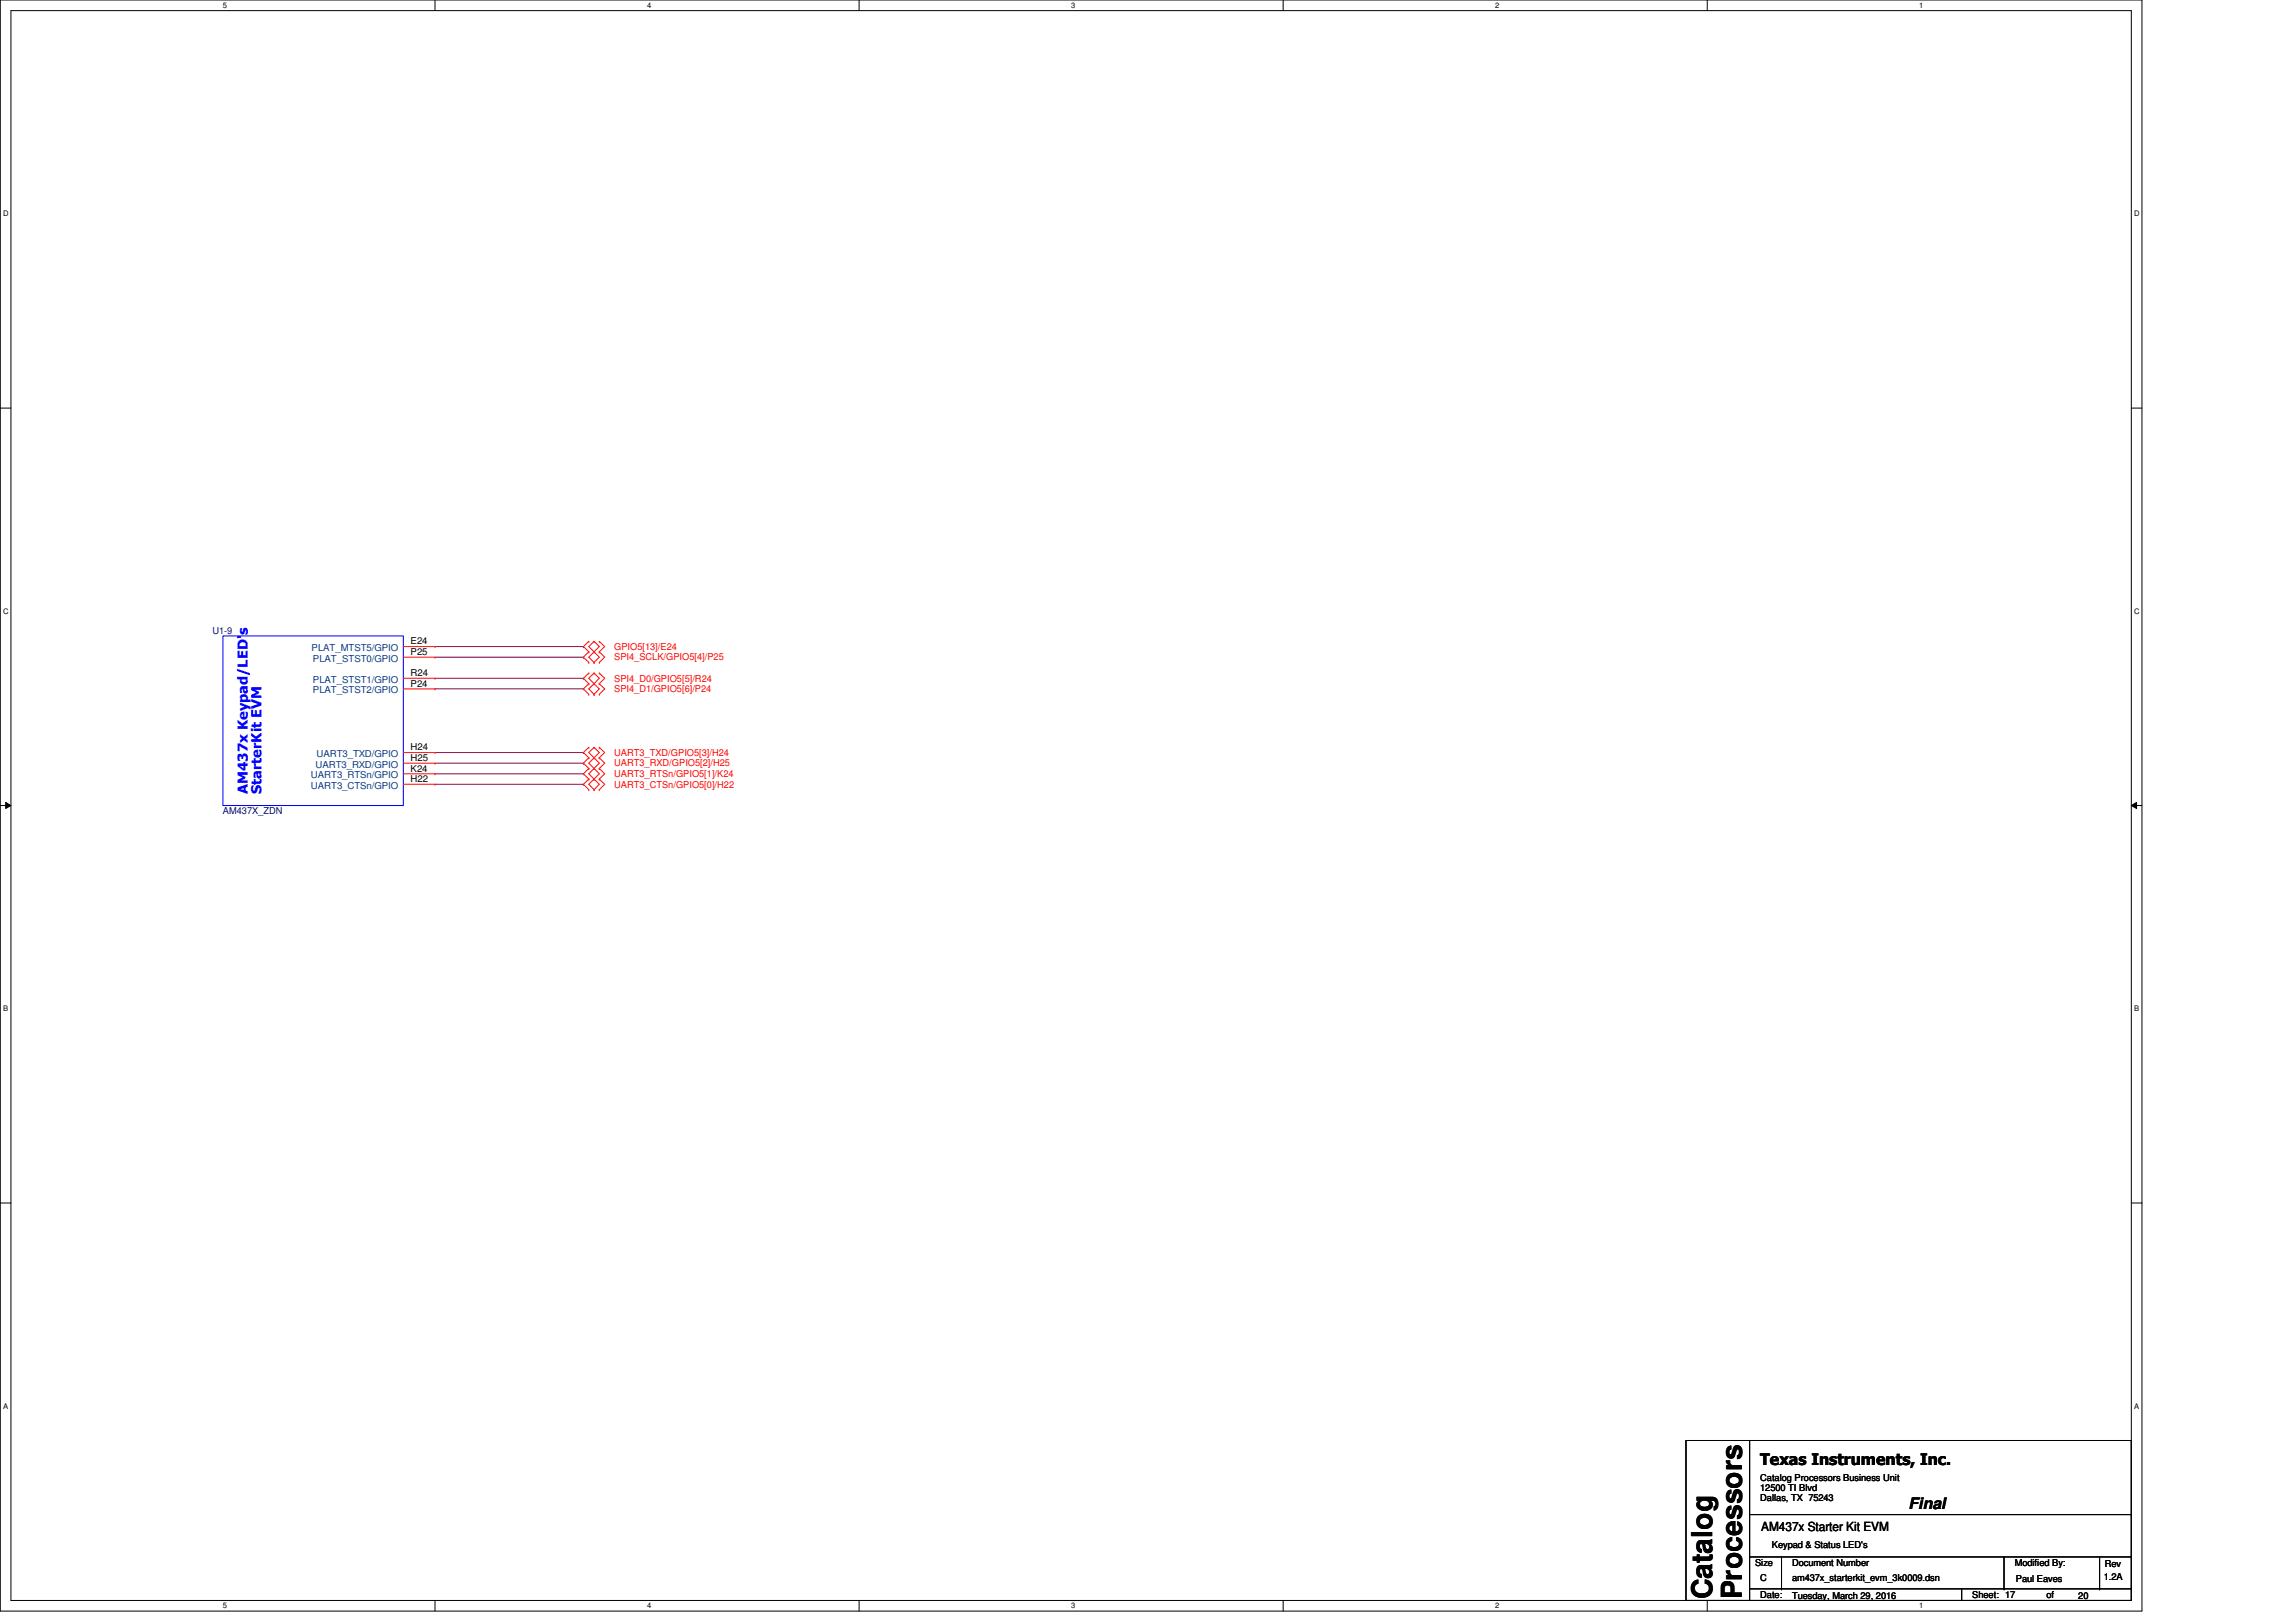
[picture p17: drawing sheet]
<svg xmlns="http://www.w3.org/2000/svg" width="297mm" height="210mm" viewBox="0 0 297 210" stroke-linecap="round" stroke-linejoin="round" font-family="sans-serif">
<defs><g id="words">
<g font-size="3.7">
<text x="221.5" y="207" transform="rotate(-90 221.5 207)">Catalog</text>
<text x="225.3" y="207" transform="rotate(-90 225.3 207)">Processors</text>
</g>
<g font-size="2.1">
<text x="227.7" y="189.5">Texas Instruments, Inc.</text>
<text x="246.9" y="195.3">Final</text>
</g>
<g font-size="1.8" fill="#00f">
<text x="32" y="102.7" transform="rotate(-90 32 102.7)">AM437x Keypad/LED's</text>
<text x="33.8" y="102.7" transform="rotate(-90 33.8 102.7)">StarterKit EVM</text>
</g>
<text font-size="1.6" x="227.9" y="198.2">AM437x Starter Kit EVM</text>
<g font-size="1.2" fill="#000080">
<text x="27.5" y="82">U1-9</text>
<text x="28.8" y="105.4">AM437X_ZDN</text>
</g>
<g font-size="1.2">
<text x="53.1" y="83.4">E24</text>
<text x="53.1" y="84.8">P25</text>
<text x="53.1" y="87.5">R24</text>
<text x="53.1" y="88.9">P24</text>
<text x="53.1" y="97.1">H24</text>
<text x="53.1" y="98.5">H25</text>
<text x="53.1" y="99.8">K24</text>
<text x="53.1" y="101.2">H22</text>
<text x="227.7" y="191.6">Catalog Processors Business Unit</text>
<text x="227.7" y="192.9">12500 TI Blvd</text>
<text x="227.7" y="194.2">Dallas, TX 75243</text>
<text x="227.1" y="202.6">Size</text>
<text x="229.2" y="200.3">Keypad &amp; Status LED's</text>
<text x="231.8" y="202.6">Document Number</text>
<text x="260.6" y="202.6">Modified By:</text>
<text x="272.3" y="202.8">Rev</text>
<text x="227.7" y="206.7">Date:</text>
<text x="227.7" y="204.5">C</text>
<text x="231.8" y="206.9">Tuesday, March 29, 2016</text>
<text x="231.8" y="204.5">am437x_starterkit_evm_3k0009.dsn</text>
<text x="255.2" y="206.7">Sheet: 17</text>
<text x="260.8" y="204.7">Paul Eaves</text>
<text x="264.8" y="206.7">of</text>
<text x="268.9" y="206.9">20</text>
<text x="272.2" y="204.4">1.2A</text>
</g>
<g font-size="1.2" fill="#004080">
<text x="40.3" y="84.2">PLAT_MTST5/GPIO</text>
<text x="40.5" y="85.6">PLAT_STST0/GPIO</text>
<text x="40.5" y="88.3">PLAT_STST1/GPIO</text>
<text x="40.5" y="89.7">PLAT_STST2/GPIO</text>
<text x="40.2" y="100.7">UART3_RTSn/GPIO</text>
<text x="40.8" y="99.3">UART3_RXD/GPIO</text>
<text x="41" y="98">UART3_TXD/GPIO</text>
<text x="40.2" y="102.1">UART3_CTSn/GPIO</text>
</g>
<g font-size="1.2" fill="#f00">
<text x="79.5" y="84.1">GPIO5[13]/E24</text>
<text x="79.5" y="85.5">SPI4_SCLK/GPIO5[4]/P25</text>
<text x="79.5" y="88.2">SPI4_D0/GPIO5[5]/R24</text>
<text x="79.5" y="89.6">SPI4_D1/GPIO5[6]/P24</text>
<text x="79.5" y="97.8">UART3_TXD/GPIO5[3]/H24</text>
<text x="79.5" y="99.2">UART3_RXD/GPIO5[2]/H25</text>
<text x="79.5" y="100.6">UART3_RTSn/GPIO5[1]/K24</text>
<text x="79.5" y="101.9">UART3_CTSn/GPIO5[0]/H22</text>
</g>
<g font-size="1">
<text x="28.8" y="1">5</text>
<text x="83.7" y="1">4</text>
<text x="138.6" y="1">3</text>
<text x="193.4" y="1">2</text>
<text x="248.3" y="1">1</text>
<text x=".4" y="28">D</text>
<text x="276.1" y="28">D</text>
<text x=".4" y="79.4">C</text>
<text x="276.1" y="79.4">C</text>
<text x=".4" y="130.9">B</text>
<text x="276.1" y="130.9">B</text>
<text x=".4" y="182.3">A</text>
<text x="276.1" y="182.3">A</text>
<text x="28.8" y="208.2">5</text>
<text x="83.7" y="208.2">4</text>
<text x="138.6" y="208.2">3</text>
<text x="193.4" y="208.2">2</text>
<text x="248.3" y="208.2">1</text>
</g>
</g></defs>
<path d="M0 0h277.1v208.5h-277.1zM1.4 1.4h274.3v205.7h-274.3z" fill="none" stroke="#000" stroke-width=".13"/>
<g fill="#fff">
<path d="M28.8 .1h.6v1.1h-.6z"/>
<path d="M28.8 207.3h.6v1.1h-.6z"/>
</g>
<path d="M56.3 0v1.4M56.3 207.1v1.4" fill="none" stroke="#000" stroke-width=".13"/>
<g fill="#fff">
<path d="M83.7 .1h.6v1.1h-.6z"/>
<path d="M83.7 207.3h.6v1.1h-.6z"/>
</g>
<path d="M111.1 0v1.4M111.1 207.1v1.4" fill="none" stroke="#000" stroke-width=".13"/>
<g fill="#fff">
<path d="M138.6 .1h.5v1.1h-.5z"/>
<path d="M138.6 207.3h.5v1.1h-.5z"/>
</g>
<path d="M166 0v1.4M166 207.1v1.4" fill="none" stroke="#000" stroke-width=".13"/>
<g fill="#fff">
<path d="M193.4 .1h.6v1.1h-.6z"/>
<path d="M193.4 207.3h.6v1.1h-.6z"/>
</g>
<path d="M220.9 0v1.4M220.9 207.1v1.4" fill="none" stroke="#000" stroke-width=".13"/>
<g fill="#fff">
<path d="M248.3 .1h.6v1.1h-.6z"/>
<path d="M248.3 207.3h.6v1.1h-.6z"/>
<path d="M.4 27.1h.7v1.1h-.7z"/>
<path d="M276.1 27.1h.7v1.1h-.7z"/>
<path d="M.4 78.5h.7v1.1h-.7z"/>
<path d="M276.1 78.5h.7v1.1h-.7z"/>
</g>
<path d="M0 52.8h1.4M275.7 52.8h1.4" fill="none" stroke="#000" stroke-width=".13"/>
<g fill="#fff">
<path d="M.4 130h.7v1.1h-.7z"/>
<path d="M276.1 130h.6v1.1h-.6z"/>
</g>
<path d="M0 104.2h1.4M.7 103.8l.7 .4-.7 .4zM275.7 104.2l.7-.4v.8zM275.7 104.2h1.4" fill="none" stroke="#000" stroke-width=".13"/>
<path d="M.7 103.8l.7 .4-.7 .4zM275.7 104.2l.7-.4v.8z" fill="#000"/>
<g fill="#fff">
<path d="M.4 181.4h.7v1.1h-.7z"/>
<path d="M276.1 181.4h.6v1.1h-.6z"/>
</g>
<g fill="none" stroke="#000" stroke-width=".13">
<path d="M0 155.7h1.4M275.7 155.7h1.4M218.1 186.4h57.6v20.7h-57.6zM226.4 186.4v20.6M226.4 196h49.3M275.7 196h.1M226.4 207h.1M226.4 201.5h49.3M226.4 205.6h49.3M230.5 205.6h.1M230.5 201.5v4.1M253.8 207h.1"/>
<path d="M253.8 205.6v1.4M259.3 205.6h.1M259.3 201.5v4.1M271.6 205.6h.1M271.6 201.5v4.1M275.7 201.5h.1M275.7 205.6h.1"/>
</g>
<g fill="none" stroke="#800040" stroke-width=".13">
<path d="M56.3 83.7h19.2M56.3 85h19.2M56.3 87.8h19.2M56.3 89.2h19.2M56.3 97.4h19.2M56.3 98.8h19.2M75.5 83.7h.1M75.5 85h.1M75.5 87.8h.1M75.5 89.2h.1M75.5 97.4h.1M75.5 98.8h.1"/>
<path d="M56.3 100.1h19.2M56.3 101.5h19.2M75.5 100.1h.1M75.5 101.5h.1"/>
</g>
<g fill="none" stroke="#f00" stroke-width=".13">
<path d="M52.2 97.4h4.1M52.2 98.8h4.1M52.2 83.7h4.1M52.2 85h4.1M52.2 87.8h4.1M52.2 89.2h4.1M56.3 97.4h.1M56.3 98.8h.1M56.3 83.7h.1M56.3 85h.1M56.3 87.8h.1M56.3 89.2h.1"/>
<path d="M76.2 83h.1M76.2 84.3h.1M76.2 85.7h.1M76.2 87.1h.1M76.2 88.5h.1M76.2 89.9h.1M76.2 96.7h.1M76.2 98.1h.1M76.2 99.4h.1M76.2 83l-.7 .7 .7 .6M76.2 84.3l-.7 .7 .7 .7M76.2 87.1l-.7 .7 .7 .7"/>
<path d="M76.2 88.5l-.7 .7 .7 .7M76.2 96.7l-.7 .7 .7 .7M76.2 98.1l-.7 .7 .7 .6M76.2 99.4l-.7 .7 .7 .7M76.9 84.3h.1M76.9 83h.1M76.9 85.7h.1M76.9 88.5h.1M76.9 87.1h.1M76.9 89.9h.1M76.9 98.1h.1M76.9 96.7h.1"/>
<path d="M76.9 99.4h.1M76.9 83l-.7 .7 .7 .6M76.9 83l.6 .7-.6 .6M76.9 84.3l-.7 .7 .7 .7M76.9 84.3l.6 .7-.6 .7M76.9 87.1l-.7 .7 .7 .7M76.9 87.1l.6 .7-.6 .7M76.9 88.5l-.7 .7 .7 .7M76.9 88.5l.6 .7-.6 .7M76.9 96.7l-.7 .7 .7 .7M76.9 96.7l.6 .7-.6 .7M76.9 98.1l-.7 .7 .7 .6"/>
<path d="M76.9 98.1l.6 .7-.6 .6M76.9 99.4l-.7 .7 1.3 1.4-.6 .7M76.9 99.4l.6 .7-1.3 1.4 .7 .7M77.5 83h.1M77.5 84.3h.1M77.5 85.7h.1M77.5 87.1h.1M77.5 88.5h.1M77.5 89.9h.1M77.5 96.7h.1M77.5 98.1h.1M77.5 99.4h.1"/>
<path d="M77.5 83l.7 .7-.7 .6M77.5 84.3l.7 .7-.7 .7M77.5 87.1l.7 .7-.7 .7M77.5 88.5l.7 .7-.7 .7M77.5 96.7l.7 .7-.7 .7M77.5 98.1l.7 .7-.7 .6M77.5 99.4l.7 .7-.7 .7M52.2 100.1h4.1M52.2 101.5h4.1M56.3 100.1h.1M56.3 101.5h.1M76.2 100.8h.1"/>
<path d="M76.2 102.2h.1M76.2 100.8l-.7 .7 .7 .7M76.9 100.8h.1M76.9 102.2h.1M77.5 100.8h.1M77.5 102.2h.1M77.5 100.8l.7 .7-.7 .7"/>
</g>
<path d="M28.8 82.3h23.4v21.9h-23.4z" fill="none" stroke="#00f" stroke-width=".13"/>
<use href="#words"/>
</svg>
